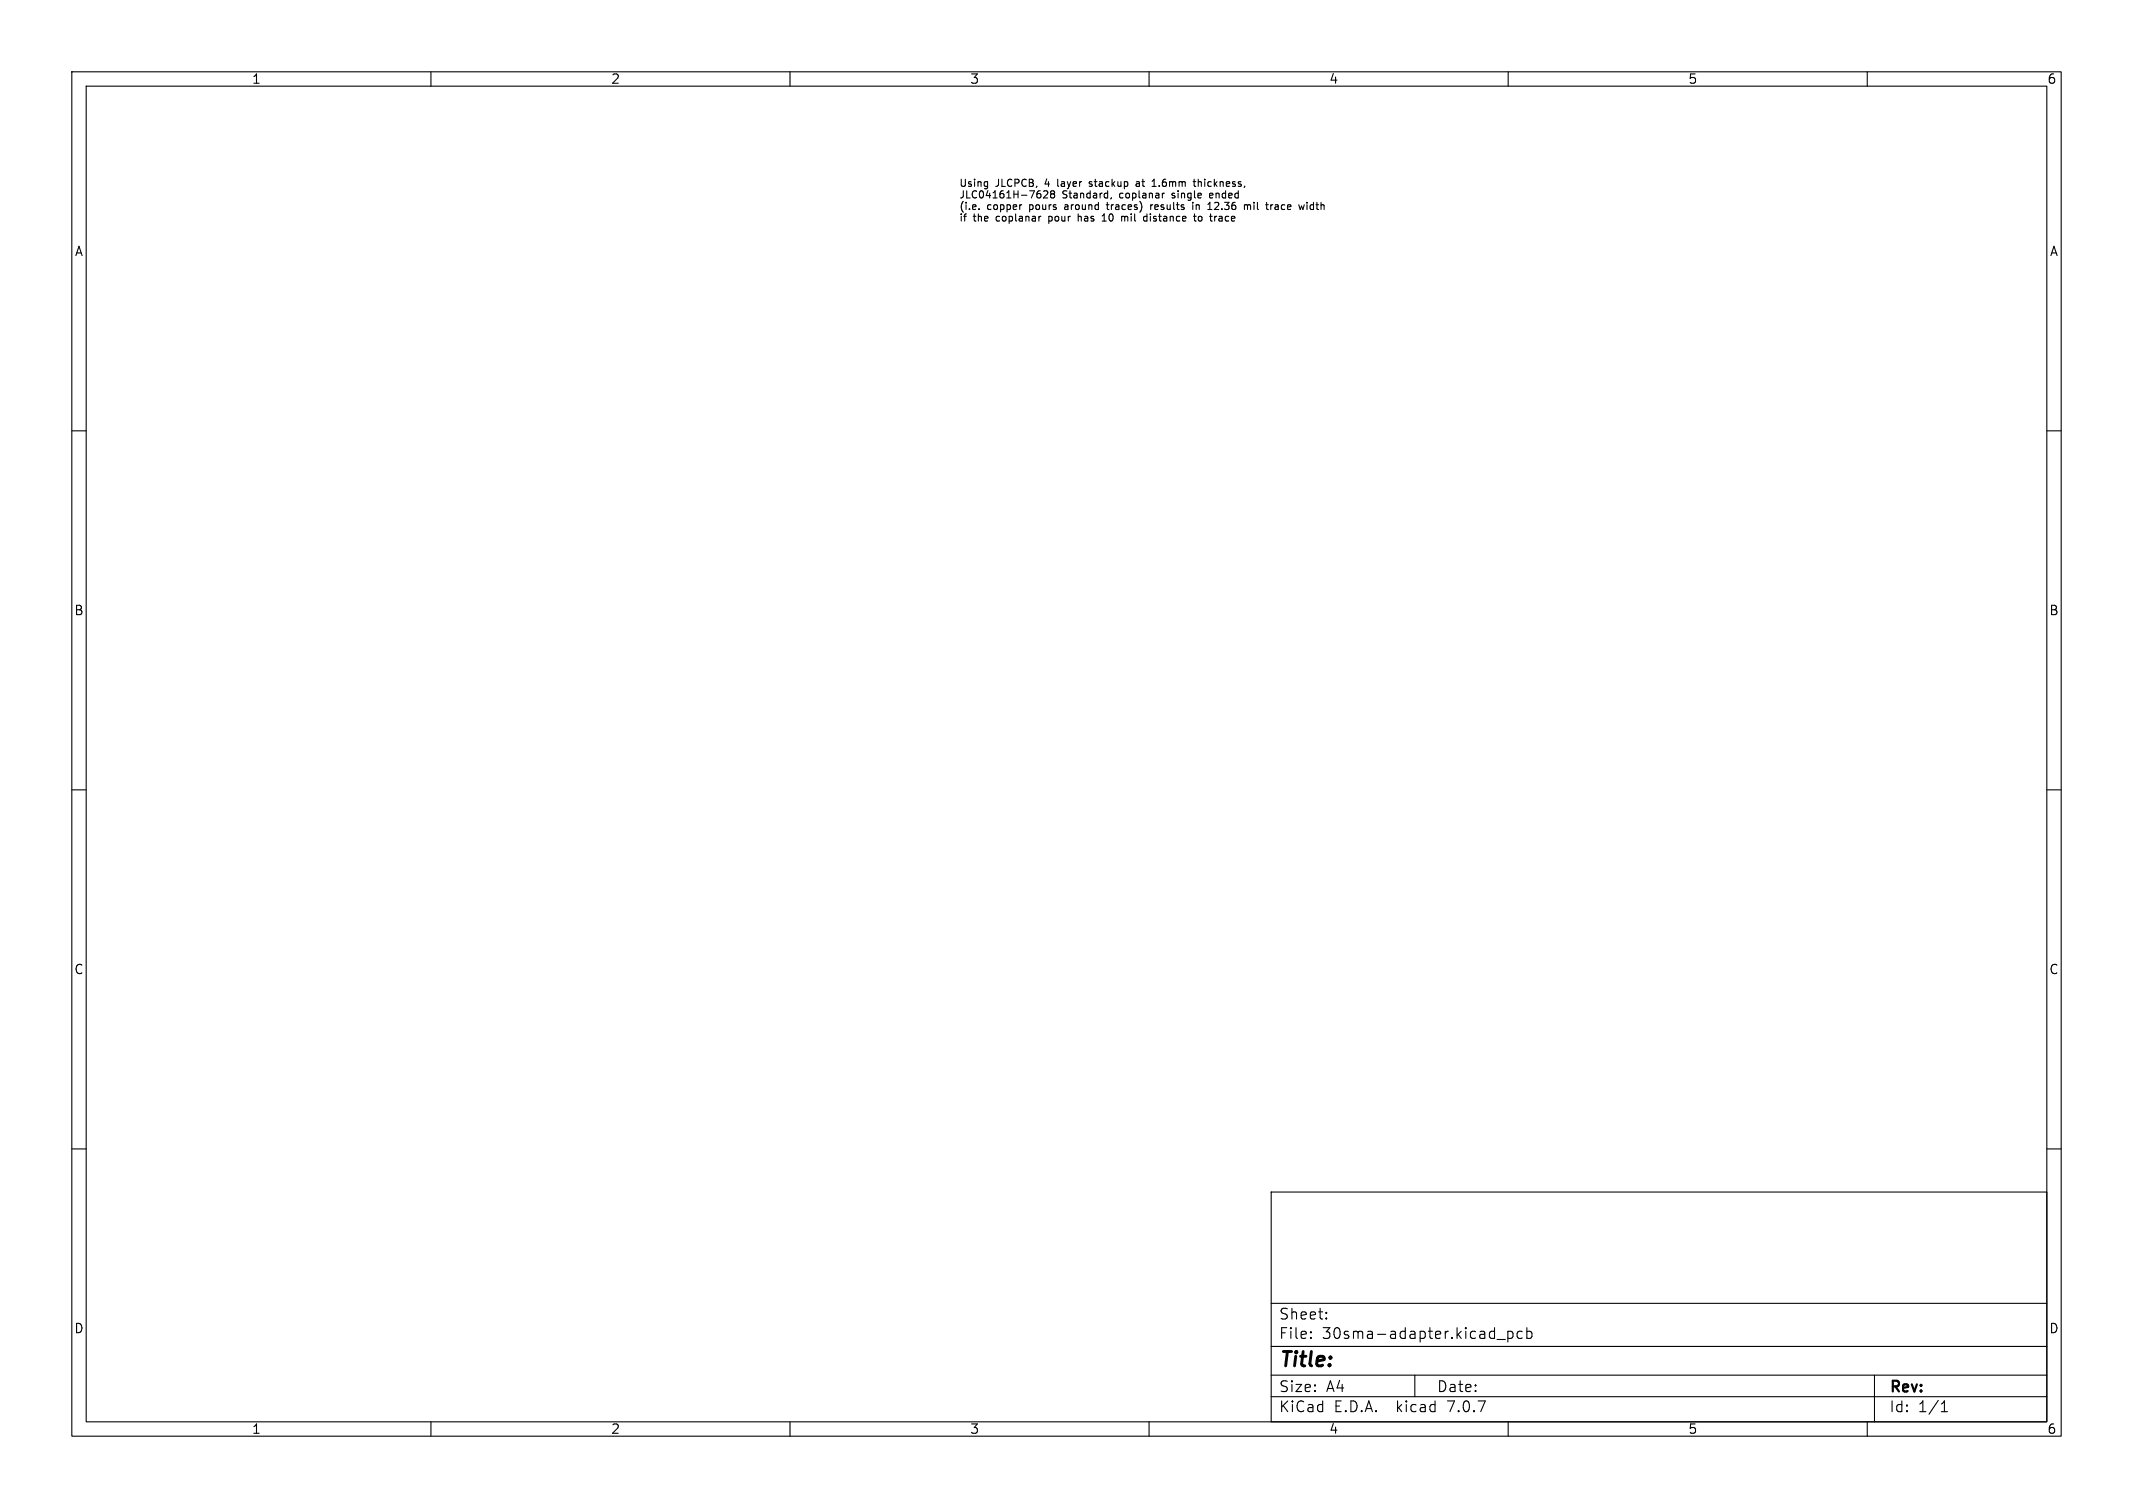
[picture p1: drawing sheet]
<svg xmlns="http://www.w3.org/2000/svg" width="297mm" height="210mm" viewBox="0 0 297 210" stroke-linecap="round" stroke-linejoin="round" font-family="sans-serif">
<defs><g id="words">
<text font-size="2.8" x="178" y="190.9">Title:</text>
<g font-size="2.1">
<text x="178" y="184">Sheet:</text>
<text x="178" y="186.7">File:</text>
<text x="184.1" y="186.7">30sma-adapter.kicad_pcb</text>
<text x="178" y="196.9">KiCad</text>
<text x="178" y="194.1">Size:</text>
<text x="184.7" y="194.1">A4</text>
<text x="185.7" y="196.9">E.D.A.</text>
<text x="194.6" y="196.9">kicad</text>
<text x="200" y="194.1">Date:</text>
<text x="201.8" y="196.9">7.0.7</text>
<text x="263" y="194.3">Rev:</text>
<text x="263" y="196.9">Id:</text>
<text x="267.1" y="196.9">1/1</text>
</g>
<g font-size="1.8">
<text x="35" y="11.9">1</text>
<text x="85" y="11.9">2</text>
<text x="135" y="11.9">3</text>
<text x="185" y="11.9">4</text>
<text x="235" y="11.9">5</text>
<text x="285" y="11.9">6</text>
<text x="10.3" y="35.9">A</text>
<text x="285.4" y="35.9">A</text>
<text x="10.3" y="85.9">B</text>
<text x="285.3" y="85.9">B</text>
<text x="10.3" y="135.9">C</text>
<text x="285.3" y="135.9">C</text>
<text x="10.3" y="185.9">D</text>
<text x="285.3" y="185.9">D</text>
<text x="35" y="199.9">1</text>
<text x="85" y="199.9">2</text>
<text x="135" y="199.9">3</text>
<text x="185" y="199.9">4</text>
<text x="235" y="199.9">5</text>
<text x="285" y="199.9">6</text>
</g>
<g font-size="1.4">
<text x="133.5" y="26.1">Using</text>
<text x="133.5" y="27.7">JLC04161H-7628</text>
<text x="133.5" y="29.3">(i.e.</text>
<text x="137.5" y="29.3">copper</text>
<text x="138.7" y="26.1">JLCPCB,</text>
<text x="143.5" y="29.3">pours</text>
<text x="145.7" y="26.1">4</text>
<text x="147.7" y="26.1">layer</text>
<text x="148" y="27.7">Standard,</text>
<text x="148.7" y="29.3">around</text>
<text x="152.4" y="26.1">stackup</text>
<text x="154.8" y="29.3">traces)</text>
<text x="156.1" y="27.7">coplanar</text>
<text x="159.1" y="26.1">at</text>
<text x="161.1" y="29.3">results</text>
<text x="161.6" y="26.1">1.6mm</text>
<text x="163.6" y="27.7">single</text>
<text x="167.2" y="29.3">in</text>
<text x="167.7" y="26.1">thickness,</text>
<text x="169.1" y="27.7">ended</text>
<text x="169.6" y="29.3">12.36</text>
<text x="174.9" y="29.3">mil</text>
<text x="178.3" y="29.3">trace</text>
<text x="183.1" y="29.3">width</text>
<text x="133.5" y="30.9">if</text>
<text x="135.6" y="30.9">the</text>
<text x="138.9" y="30.9">coplanar</text>
<text x="146.5" y="30.9">pour</text>
<text x="150.8" y="30.9">has</text>
<text x="154.4" y="30.9">10</text>
<text x="157.3" y="30.9">mil</text>
<text x="160.7" y="30.9">distance</text>
<text x="168" y="30.9">to</text>
<text x="170.5" y="30.9">trace</text>
</g>
</g></defs>
<g fill="none" stroke="#000" stroke-width=".15">
<path d="M10 10h277v190h-277zM12 12h273v186h-273zM60 10v2M110 10v2M160 10v2M210 10v2M260 10v2M136.3 29.1v.1M137.4 25.3h.1M137.5 25.3v.9M137.5 25.9l-.1 .1M142.2 28.5h.1"/>
<path d="M144.8 27l.1 .1-.1 .4M144.9 30.1l-.2 .1M145.5 26.6l-.2 .1M145.7 26.6l.2 .2-.1 .2-.5 .6h.6M146 30.1v1M146 30.7l.1 .1M146.1 30.1l-.1 .1M146.5 27l-.2 .2v.2l.2 .2h.2l.1-.2v-.2l-.1-.2M146.5 26.6l-.2 .2 .2 .2M146.5 27h.2M146.7 26.6l.1 .2-.1 .2M147.3 25v.9"/>
<path d="M148.3 28.8v.3M150.1 29.8v1M150.4 30.1l-.3 .1M151.7 25.9l.2 .1M151.9 25.3l-.2 .1v.2h.2M153.5 30.8h.5M153.5 30.1l.3-.3v1M154 28.5h.4M154.2 28.2v.8l.2 .2M154.8 27.5l-.1 .2M156.3 30.1l.3 .2M156.6 30.3v.5"/>
<path d="M157 30.2l-.2-.1-.2 .2M158.2 25.3h.4l.1 .7M158.7 25.5l-.4 .1-.1 .1 .1 .3 .4-.1M159.4 30.1l.3 .1M159.7 30.7l-.3 .1M159.7 29.8v1M160.2 29.8v.1M160.2 30.1v.7M160.2 28.5v.7M160.4 26h.6M160.5 28.5l-.3 .2M162.1 26.9l-.2 .1"/>
<path d="M163.2 27.5l.1 .1M163.2 27v.2M166.1 28.5v.7M166.1 25.3h.4M166.2 30.1h.4M166.3 25.8l.2 .2M166.3 29.8v.8l.3 .2M166.6 28.5v.7M166.8 25v1M166.9 30.2l.1-.1 .3 .1 .1 .4-.1 .1-.3 .1-.1-.1zM166.9 28.6l-.2-.1-.1 .1M167.2 25.3h-.2l-.2 .1"/>
<path d="M168.2 29.2h.6M168.8 26.9h-.2l-.2 .1 .1 .5 .3 .1M168.9 27.1l-.5 .1M169.3 28.2l-.2 .1M169.7 28.6l-.6 .6h.6M170 30.1l-.2 .1M170.1 30.4h-.3l-.1 .2 .1 .1 .3 .1M173.4 28.5l.3 .2M173.7 28.7l.1-.2 .3 .1v.6M173.7 28.7v.5M177.2 28.5l-.2 .1M177.8 28.5l-.2 .1"/>
<path d="M177.9 28.8h-.2l-.2 .1 .1 .2 .3 .1M182 28.2v.1M182 28.5v.7M182.8 28.5l-.3 .1-.1 .1 .1 .4 .3 .1M10 60h2M285 60h2M10 110h2M285 110h2M10 160h2M285 160h2M177 166h108v32h-108zM60 198v2"/>
<path d="M110 198v2M160 198v2M177 194.5h108M177 191.5h108M177 187.5h108M177 181.5h108M182.5 186.3h.1l-.1 .1M182.5 186.3v.1M182.5 185.5v.1M182.5 185.5h.1l-.1 .1M184.7 183.6v.1M184.7 183.6h-.1l.1 .1"/>
<path d="M184.7 182.8v.1M184.7 182.8h-.1l.1 .1M197 191.5v3M208.5 186.5h1.1M210 185.4v1.5M210 185.5l.4-.1 .3 .3v.4l-.2 .2-.1 .1-.4-.1M210 198v2M212 185.5l-.5-.1-.3 .3v.4l.2 .2 .1 .1 .5-.1M212.6 185.5l.4-.1 .3 .3v.4l-.1 .2-.2 .1-.4-.1M212.6 184.9v1.5M260 198v2M261 191.5v6.5"/>
<path d="M270.3 196.6h.9M270.3 195.5l.4-.4v1.5"/>
</g>
<use href="#words"/>
</svg>
